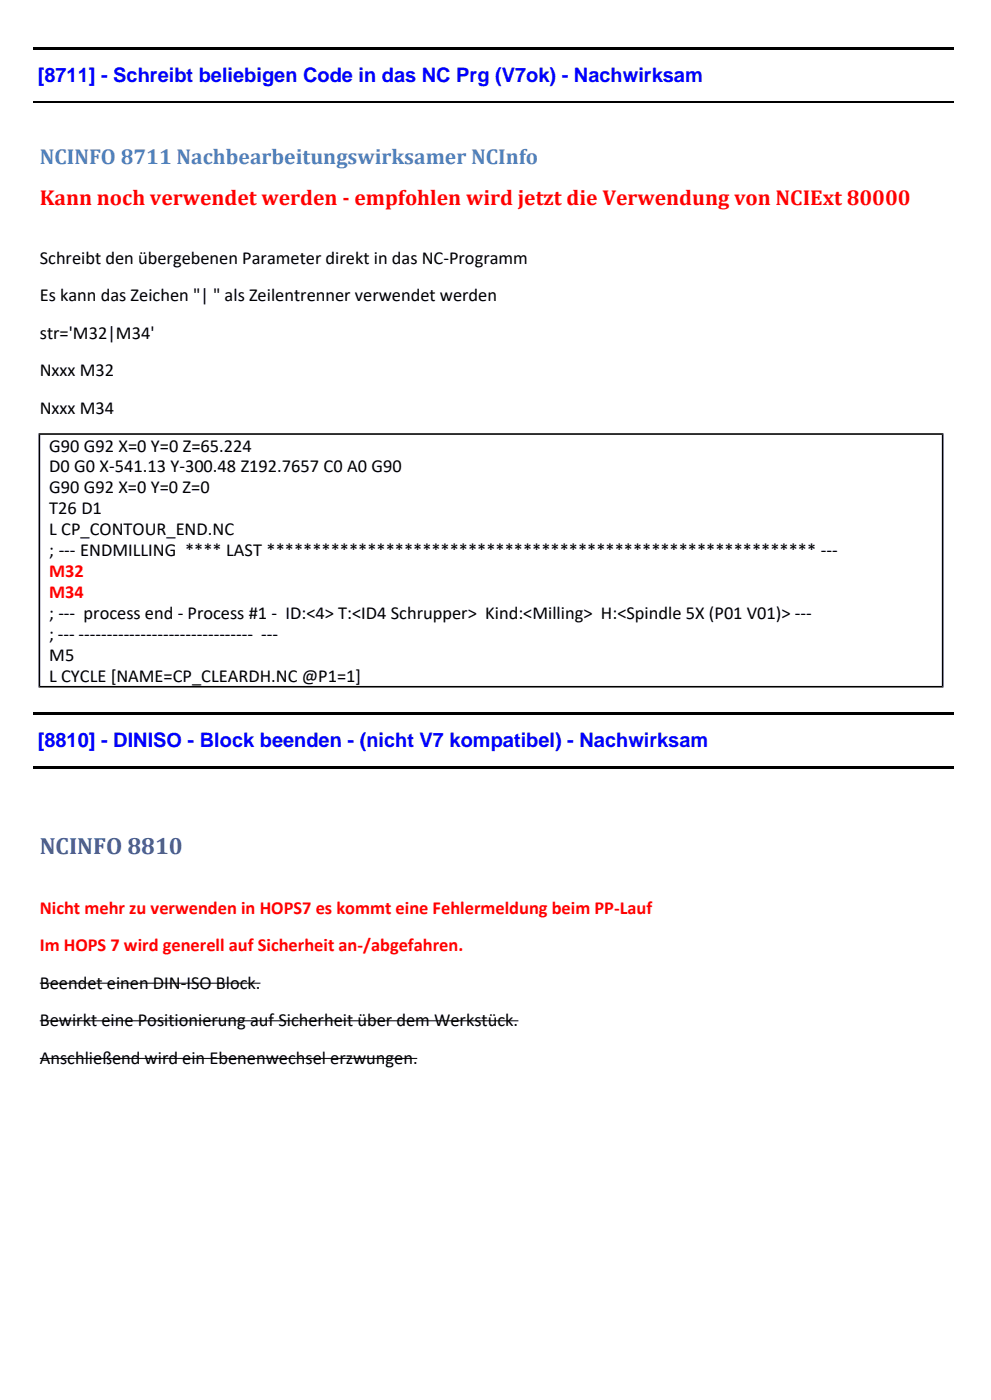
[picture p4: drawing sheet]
<svg xmlns="http://www.w3.org/2000/svg" width="210mm" height="297mm" viewBox="0 0 210 297" stroke-linecap="round" stroke-linejoin="round" font-family="sans-serif">
<defs><g id="words">
<text font-size="5" fill="#365f91" x="8.4" y="181.2">NCINFO 8810</text>
<text font-size="4.6" fill="#4f81bd" x="8.4" y="34.8">NCINFO 8711 Nachbearbeitungswirksamer NCInfo</text>
<text font-size="4.6" fill="#f00" x="8.4" y="43.5">Kann noch verwendet werden - empfohlen wird jetzt die Verwendung von NCIExt 80000</text>
<g font-size="4.2" fill="#00f">
<text x="8" y="17.3">[8711] - Schreibt beliebigen Code in das NC Prg (V7ok) - Nachwirksam</text>
<text x="8" y="158.4">[8810] - DINISO - Block beenden - (nicht V7 kompatibel) - Nachwirksam</text>
</g>
<g font-size="3.9">
<text x="8.4" y="56">Schreibt den übergebenen Parameter direkt in das NC-Programm</text>
<text x="8.4" y="63.9">Es kann das Zeichen &quot;| &quot; als Zeilentrenner verwendet werden</text>
<text x="8.4" y="71.9">str='M32|M34'</text>
<text x="8.4" y="79.8">Nxxx M32</text>
<text x="8.4" y="87.8">Nxxx M34</text>
<text x="10.4" y="95.8">G90 G92 X=0 Y=0 Z=65.224</text>
<text x="10.4" y="100.2">D0 G0 X-541.13 Y-300.48 Z192.7657 C0 A0 G90</text>
<text x="10.4" y="104.7">G90 G92 X=0 Y=0 Z=0</text>
<text x="10.4" y="109.1">T26 D1</text>
<text x="10.4" y="113.5">L CP_CONTOUR_END.NC</text>
<text x="10.4" y="118">; --- ENDMILLING **** LAST ************************************************************ ---</text>
<text x="10.4" y="131.3">; --- process end - Process #1 - ID:&lt;4&gt; T:&lt;ID4 Schrupper&gt; Kind:&lt;Milling&gt; H:&lt;Spindle 5X (P01 V01)&gt; ---</text>
<text x="10.4" y="135.7">; --- ------------------------------- ---</text>
<text x="10.4" y="140.2">M5</text>
<text x="10.4" y="144.6">L CYCLE [NAME=CP_CLEARDH.NC @P1=1]</text>
<text x="8.4" y="209.7">Beendet einen DIN-ISO Block.</text>
<text x="8.4" y="217.7">Bewirkt eine Positionierung auf Sicherheit über dem Werkstück.</text>
<text x="8.4" y="225.7">Anschließend wird ein Ebenenwechsel erzwungen.</text>
</g>
<g font-size="3.9" fill="#f00">
<text x="10.4" y="122.4">M32</text>
<text x="10.4" y="126.9">M34</text>
<text x="8.4" y="193.8">Nicht mehr zu verwenden in HOPS7 es kommt eine Fehlermeldung beim PP-Lauf</text>
<text x="8.4" y="201.8">Im HOPS 7 wird generell auf Sicherheit an-/abgefahren.</text>
</g>
</g></defs>
<path d="M7 9.9h195.2v.5h-195.2zM7 21.5h195.2v.5h-195.2z" fill="#000"/>
<path d="M7.3 10.2h194.6M7.3 21.7h194.6" fill="none" stroke="#000" stroke-width=".21"/>
<path d="M7 22h196.2v129h-196.2z" fill="#fff"/>
<path d="M8.2 92.1h191.8M8.3 91.9v53.9M199.8 91.9v53.9M8.2 145.7h191.8" fill="none" stroke="#000" stroke-width=".34"/>
<path d="M7 151h195.2v.5h-195.2zM7 162.5h195.2v.5h-195.2z" fill="#000"/>
<path d="M7.3 151.3h194.6M7.3 162.8h194.6" fill="none" stroke="#000" stroke-width=".21"/>
<path d="M7 163h196.2v80.2h-196.2z" fill="#fff"/>
<path d="M8.4 208.5h46.8zM8.4 216.5h101.5zM8.4 224.5h80z" fill="none" stroke="#000" stroke-width=".21"/>
<use href="#words"/>
</svg>
